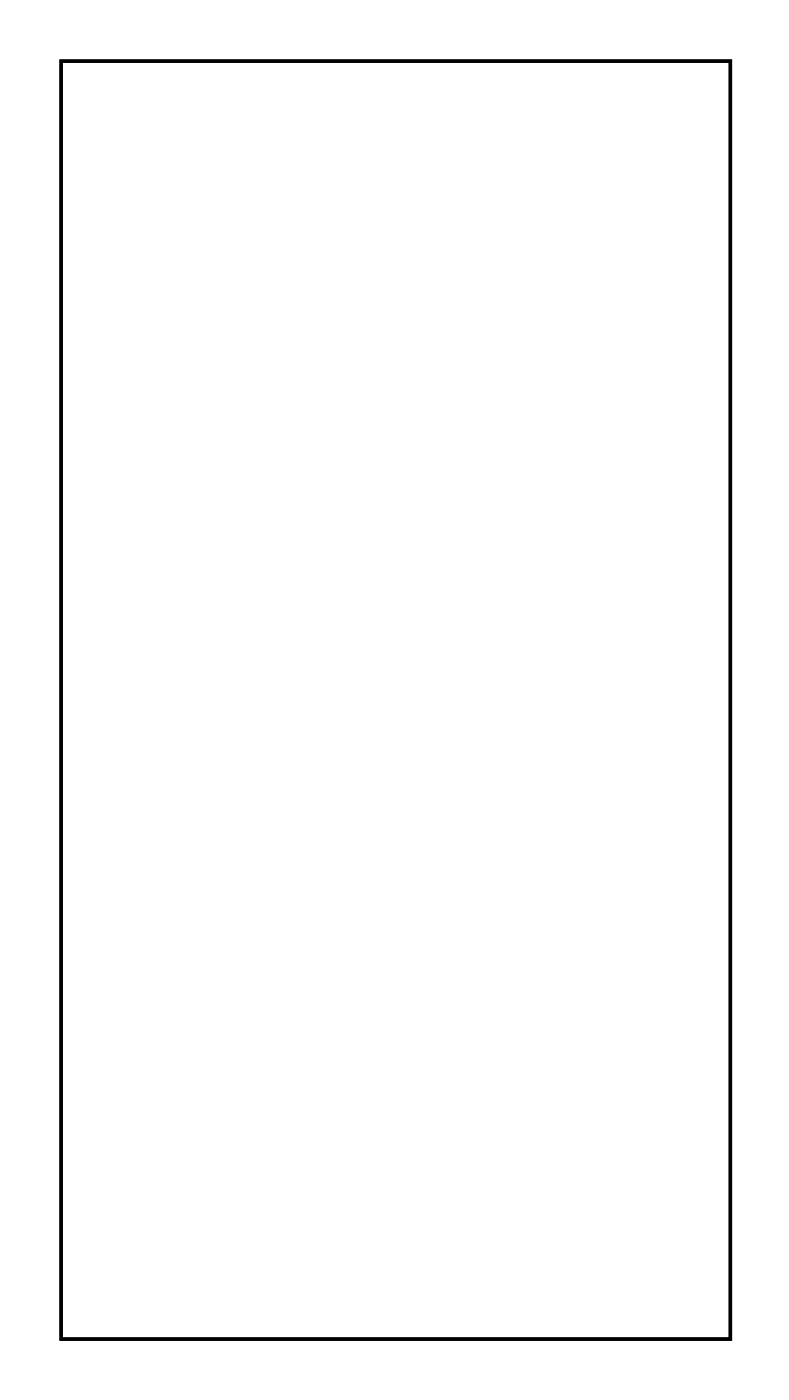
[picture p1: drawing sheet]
<svg xmlns="http://www.w3.org/2000/svg" width="47mm" height="83mm" viewBox="0 0 47 83" stroke-linecap="round" stroke-linejoin="round" font-family="sans-serif">
<path d="M3.6 3.6h39.8v76h-39.8z" fill="none" stroke="#000" stroke-width=".2"/>
<path d="M3.6 3.6h39.8v76h-39.8z" fill="none" stroke="#000" stroke-width=".06"/>
<circle cx="19.4" cy="16.3" r=".6" fill="#fff"/>
<circle cx="19.4" cy="16.3" r=".6" fill="none" stroke="#fff" stroke-width=".65" stroke-linecap="butt"/>
<path d="M18.8 15.7h1.2v1.2h-1.2z" fill="#fff"/>
<path d="M18.8 15.7h1.2v1.2h-1.2z" fill="none" stroke="#fff" stroke-width=".65" stroke-linecap="butt"/>
<circle cx="16.9" cy="16.3" r=".6" fill="#fff"/>
<circle cx="16.9" cy="16.3" r=".6" fill="none" stroke="#fff" stroke-width=".65" stroke-linecap="butt"/>
<circle cx="19.4" cy="54.4" r=".6" fill="#fff"/>
<circle cx="19.4" cy="54.4" r=".6" fill="none" stroke="#fff" stroke-width=".65" stroke-linecap="butt"/>
<path d="M18.8 53.8h1.2v1.2h-1.2z" fill="#fff"/>
<path d="M18.8 53.8h1.2v1.2h-1.2z" fill="none" stroke="#fff" stroke-width=".65" stroke-linecap="butt"/>
<circle cx="16.9" cy="54.4" r=".6" fill="#fff"/>
<circle cx="16.9" cy="54.4" r=".6" fill="none" stroke="#fff" stroke-width=".65" stroke-linecap="butt"/>
<circle cx="19.4" cy="46.8" r=".6" fill="#fff"/>
<circle cx="19.4" cy="46.8" r=".6" fill="none" stroke="#fff" stroke-width=".65" stroke-linecap="butt"/>
<path d="M18.8 46.2h1.2v1.2h-1.2z" fill="#fff"/>
<path d="M18.8 46.2h1.2v1.2h-1.2z" fill="none" stroke="#fff" stroke-width=".65" stroke-linecap="butt"/>
<circle cx="16.9" cy="46.8" r=".6" fill="#fff"/>
<circle cx="16.9" cy="46.8" r=".6" fill="none" stroke="#fff" stroke-width=".65" stroke-linecap="butt"/>
<circle cx="19.4" cy="69.6" r=".6" fill="#fff"/>
<circle cx="19.4" cy="69.6" r=".6" fill="none" stroke="#fff" stroke-width=".65" stroke-linecap="butt"/>
<path d="M18.8 69h1.2v1.2h-1.2z" fill="#fff"/>
<path d="M18.8 69h1.2v1.2h-1.2z" fill="none" stroke="#fff" stroke-width=".65" stroke-linecap="butt"/>
<circle cx="16.9" cy="69.6" r=".6" fill="#fff"/>
<circle cx="16.9" cy="69.6" r=".6" fill="none" stroke="#fff" stroke-width=".65" stroke-linecap="butt"/>
<circle cx="19.4" cy="62" r=".6" fill="#fff"/>
<circle cx="19.4" cy="62" r=".6" fill="none" stroke="#fff" stroke-width=".65" stroke-linecap="butt"/>
<path d="M18.8 61.4h1.2v1.2h-1.2z" fill="#fff"/>
<path d="M18.8 61.4h1.2v1.2h-1.2z" fill="none" stroke="#fff" stroke-width=".65" stroke-linecap="butt"/>
<circle cx="16.9" cy="62" r=".6" fill="#fff"/>
<circle cx="16.9" cy="62" r=".6" fill="none" stroke="#fff" stroke-width=".65" stroke-linecap="butt"/>
<circle cx="19.4" cy="39.1" r=".6" fill="#fff"/>
<circle cx="19.4" cy="39.1" r=".6" fill="none" stroke="#fff" stroke-width=".65" stroke-linecap="butt"/>
<path d="M18.8 38.5h1.2v1.2h-1.2z" fill="#fff"/>
<path d="M18.8 38.5h1.2v1.2h-1.2z" fill="none" stroke="#fff" stroke-width=".65" stroke-linecap="butt"/>
<circle cx="16.9" cy="39.1" r=".6" fill="#fff"/>
<circle cx="16.9" cy="39.1" r=".6" fill="none" stroke="#fff" stroke-width=".65" stroke-linecap="butt"/>
<circle cx="19.4" cy="31.5" r=".6" fill="#fff"/>
<circle cx="19.4" cy="31.5" r=".6" fill="none" stroke="#fff" stroke-width=".65" stroke-linecap="butt"/>
<path d="M18.8 30.9h1.2v1.2h-1.2z" fill="#fff"/>
<path d="M18.8 30.9h1.2v1.2h-1.2z" fill="none" stroke="#fff" stroke-width=".65" stroke-linecap="butt"/>
<circle cx="16.9" cy="31.5" r=".6" fill="#fff"/>
<circle cx="16.9" cy="31.5" r=".6" fill="none" stroke="#fff" stroke-width=".65" stroke-linecap="butt"/>
<circle cx="19.4" cy="23.9" r=".6" fill="#fff"/>
<circle cx="19.4" cy="23.9" r=".6" fill="none" stroke="#fff" stroke-width=".65" stroke-linecap="butt"/>
<path d="M18.8 23.3h1.2v1.2h-1.2z" fill="#fff"/>
<path d="M18.8 23.3h1.2v1.2h-1.2z" fill="none" stroke="#fff" stroke-width=".65" stroke-linecap="butt"/>
<circle cx="16.9" cy="23.9" r=".6" fill="#fff"/>
<circle cx="16.9" cy="23.9" r=".6" fill="none" stroke="#fff" stroke-width=".65" stroke-linecap="butt"/>
<path d="M23.9 41h1.4v1.4h-1.4z" fill="#fff"/>
<path d="M23.9 41h1.4v1.4h-1.4z" fill="none" stroke="#fff" stroke-width=".76" stroke-linecap="butt"/>
<circle cx="24.6" cy="41.7" r=".7" fill="#fff"/>
<circle cx="24.6" cy="41.7" r=".7" fill="none" stroke="#fff" stroke-width=".76" stroke-linecap="butt"/>
<circle cx="32.2" cy="41.7" r=".7" fill="#fff"/>
<circle cx="32.2" cy="41.7" r=".7" fill="none" stroke="#fff" stroke-width=".76" stroke-linecap="butt"/>
<circle cx="24.6" cy="44.2" r=".7" fill="#fff"/>
<circle cx="24.6" cy="44.2" r=".7" fill="none" stroke="#fff" stroke-width=".76" stroke-linecap="butt"/>
<circle cx="32.2" cy="44.2" r=".7" fill="#fff"/>
<circle cx="32.2" cy="44.2" r=".7" fill="none" stroke="#fff" stroke-width=".76" stroke-linecap="butt"/>
<circle cx="24.6" cy="46.8" r=".7" fill="#fff"/>
<circle cx="24.6" cy="46.8" r=".7" fill="none" stroke="#fff" stroke-width=".76" stroke-linecap="butt"/>
<circle cx="32.2" cy="46.8" r=".7" fill="#fff"/>
<circle cx="32.2" cy="46.8" r=".7" fill="none" stroke="#fff" stroke-width=".76" stroke-linecap="butt"/>
<circle cx="24.6" cy="49.3" r=".7" fill="#fff"/>
<circle cx="24.6" cy="49.3" r=".7" fill="none" stroke="#fff" stroke-width=".76" stroke-linecap="butt"/>
<circle cx="32.2" cy="49.3" r=".7" fill="#fff"/>
<circle cx="32.2" cy="49.3" r=".7" fill="none" stroke="#fff" stroke-width=".76" stroke-linecap="butt"/>
<circle cx="24.6" cy="51.8" r=".7" fill="#fff"/>
<circle cx="24.6" cy="51.8" r=".7" fill="none" stroke="#fff" stroke-width=".76" stroke-linecap="butt"/>
<circle cx="32.2" cy="51.8" r=".7" fill="#fff"/>
<circle cx="32.2" cy="51.8" r=".7" fill="none" stroke="#fff" stroke-width=".76" stroke-linecap="butt"/>
<circle cx="24.6" cy="54.4" r=".7" fill="#fff"/>
<circle cx="24.6" cy="54.4" r=".7" fill="none" stroke="#fff" stroke-width=".76" stroke-linecap="butt"/>
<circle cx="32.2" cy="54.4" r=".7" fill="#fff"/>
<circle cx="32.2" cy="54.4" r=".7" fill="none" stroke="#fff" stroke-width=".76" stroke-linecap="butt"/>
<circle cx="24.6" cy="56.9" r=".7" fill="#fff"/>
<circle cx="24.6" cy="56.9" r=".7" fill="none" stroke="#fff" stroke-width=".76" stroke-linecap="butt"/>
<circle cx="32.2" cy="56.9" r=".7" fill="#fff"/>
<circle cx="32.2" cy="56.9" r=".7" fill="none" stroke="#fff" stroke-width=".76" stroke-linecap="butt"/>
<circle cx="24.6" cy="59.5" r=".7" fill="#fff"/>
<circle cx="24.6" cy="59.5" r=".7" fill="none" stroke="#fff" stroke-width=".76" stroke-linecap="butt"/>
<circle cx="32.2" cy="59.5" r=".7" fill="#fff"/>
<circle cx="32.2" cy="59.5" r=".7" fill="none" stroke="#fff" stroke-width=".76" stroke-linecap="butt"/>
<circle cx="37.3" cy="54.4" r=".74" fill="#fff"/>
<circle cx="37.3" cy="54.4" r=".74" fill="none" stroke="#fff" stroke-width=".76" stroke-linecap="butt"/>
<circle cx="37.3" cy="51.8" r=".74" fill="#fff"/>
<circle cx="37.3" cy="51.8" r=".74" fill="none" stroke="#fff" stroke-width=".76" stroke-linecap="butt"/>
<circle cx="37.3" cy="49.3" r=".74" fill="#fff"/>
<circle cx="37.3" cy="49.3" r=".74" fill="none" stroke="#fff" stroke-width=".76" stroke-linecap="butt"/>
<circle cx="37.3" cy="46.8" r=".74" fill="#fff"/>
<circle cx="37.3" cy="46.8" r=".74" fill="none" stroke="#fff" stroke-width=".76" stroke-linecap="butt"/>
<circle cx="37.3" cy="44.2" r=".74" fill="#fff"/>
<circle cx="37.3" cy="44.2" r=".74" fill="none" stroke="#fff" stroke-width=".76" stroke-linecap="butt"/>
<circle cx="9.3" cy="18.8" r=".7" fill="#fff"/>
<circle cx="9.3" cy="18.8" r=".7" fill="none" stroke="#fff" stroke-width=".76" stroke-linecap="butt"/>
<circle cx="16.5" cy="11.6" r=".7" fill="#fff"/>
<circle cx="16.5" cy="11.6" r=".7" fill="none" stroke="#fff" stroke-width=".76" stroke-linecap="butt"/>
<circle cx="9.3" cy="26.4" r=".7" fill="#fff"/>
<circle cx="9.3" cy="26.4" r=".7" fill="none" stroke="#fff" stroke-width=".76" stroke-linecap="butt"/>
<circle cx="16.5" cy="19.3" r=".7" fill="#fff"/>
<circle cx="16.5" cy="19.3" r=".7" fill="none" stroke="#fff" stroke-width=".76" stroke-linecap="butt"/>
<circle cx="9.3" cy="34.1" r=".7" fill="#fff"/>
<circle cx="9.3" cy="34.1" r=".7" fill="none" stroke="#fff" stroke-width=".76" stroke-linecap="butt"/>
<circle cx="16.5" cy="26.9" r=".7" fill="#fff"/>
<circle cx="16.5" cy="26.9" r=".7" fill="none" stroke="#fff" stroke-width=".76" stroke-linecap="butt"/>
<circle cx="9.3" cy="41.7" r=".7" fill="#fff"/>
<circle cx="9.3" cy="41.7" r=".7" fill="none" stroke="#fff" stroke-width=".76" stroke-linecap="butt"/>
<circle cx="16.5" cy="34.5" r=".7" fill="#fff"/>
<circle cx="16.5" cy="34.5" r=".7" fill="none" stroke="#fff" stroke-width=".76" stroke-linecap="butt"/>
<circle cx="9.3" cy="49.3" r=".7" fill="#fff"/>
<circle cx="9.3" cy="49.3" r=".7" fill="none" stroke="#fff" stroke-width=".76" stroke-linecap="butt"/>
<circle cx="16.5" cy="42.1" r=".7" fill="#fff"/>
<circle cx="16.5" cy="42.1" r=".7" fill="none" stroke="#fff" stroke-width=".76" stroke-linecap="butt"/>
<circle cx="9.3" cy="56.9" r=".7" fill="#fff"/>
<circle cx="9.3" cy="56.9" r=".7" fill="none" stroke="#fff" stroke-width=".76" stroke-linecap="butt"/>
<circle cx="16.5" cy="49.7" r=".7" fill="#fff"/>
<circle cx="16.5" cy="49.7" r=".7" fill="none" stroke="#fff" stroke-width=".76" stroke-linecap="butt"/>
<circle cx="9.3" cy="64.5" r=".7" fill="#fff"/>
<circle cx="9.3" cy="64.5" r=".7" fill="none" stroke="#fff" stroke-width=".76" stroke-linecap="butt"/>
<circle cx="16.5" cy="57.4" r=".7" fill="#fff"/>
<circle cx="16.5" cy="57.4" r=".7" fill="none" stroke="#fff" stroke-width=".76" stroke-linecap="butt"/>
<circle cx="9.3" cy="72.2" r=".7" fill="#fff"/>
<circle cx="9.3" cy="72.2" r=".7" fill="none" stroke="#fff" stroke-width=".76" stroke-linecap="butt"/>
<circle cx="16.5" cy="65" r=".7" fill="#fff"/>
<circle cx="16.5" cy="65" r=".7" fill="none" stroke="#fff" stroke-width=".76" stroke-linecap="butt"/>
</svg>
